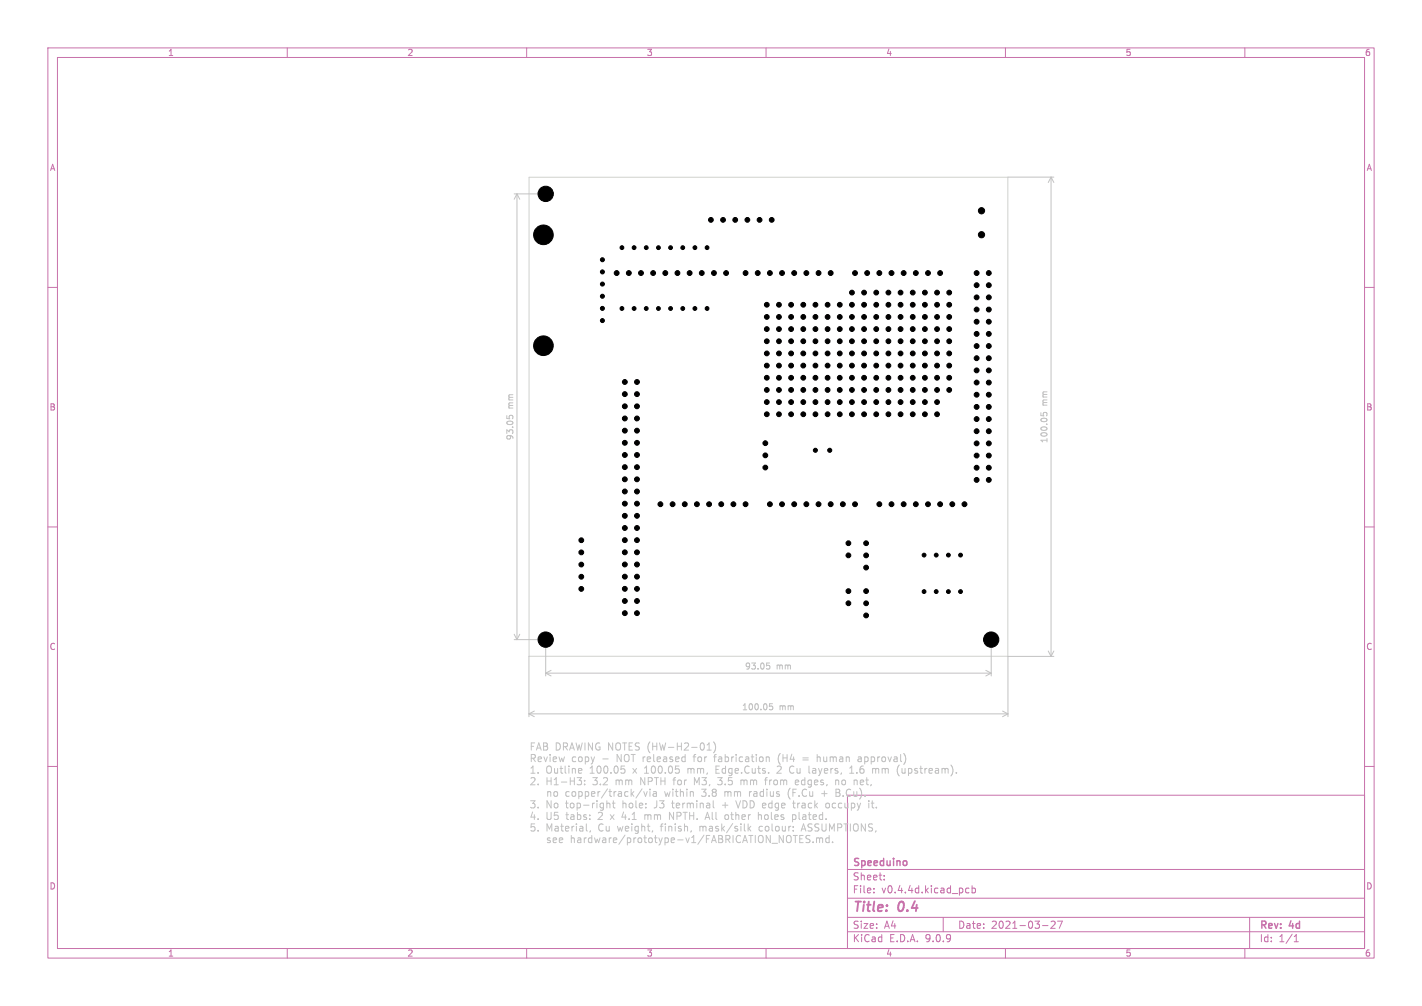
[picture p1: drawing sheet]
<svg xmlns="http://www.w3.org/2000/svg" width="297mm" height="210mm" viewBox="0 0 297 210" stroke-linecap="round" stroke-linejoin="round" font-family="sans-serif">
<defs><g id="words">
<g font-size="2.8" fill="#c872ab">
<text x="178" y="190.9">Title:</text>
<text x="187.7" y="190.9">0.4</text>
</g>
<g font-size="2.1" fill="#c2c2c2">
<text x="110.5" y="157.1">FAB DRAWING NOTES (HW-H2-01)</text>
<text x="110.5" y="159.5">Review</text>
<text x="110.5" y="162">1.</text>
<text x="114.1" y="162">Outline</text>
<text x="119.4" y="159.5">copy</text>
<text x="123.4" y="162">100.05</text>
<text x="129.3" y="159.5">NOT released</text>
<text x="132.7" y="162">x</text>
<text x="135.4" y="162">100.05</text>
<text x="144.7" y="162">mm,</text>
<text x="146" y="159.5">for</text>
<text x="150.6" y="159.5">fabrication</text>
<text x="150.8" y="162">Edge.Cuts.</text>
<text x="164" y="162">2</text>
<text x="164.1" y="159.5">(H4</text>
<text x="166.9" y="162">Cu</text>
<text x="169.6" y="159.5">=</text>
<text x="171.2" y="162">layers,</text>
<text x="172.9" y="159.5">human</text>
<text x="180" y="162">1.6</text>
<text x="181.8" y="159.5">approval)</text>
<text x="185.1" y="162">mm</text>
<text x="190.5" y="162">(upstream).</text>
<text x="110.5" y="164.4">2.</text>
<text x="114.1" y="164.4">H1-H3:</text>
<text x="114.8" y="166.8">no</text>
<text x="119" y="166.8">copper/track/via</text>
<text x="124.1" y="164.4">3.2</text>
<text x="129.1" y="164.4">mm</text>
<text x="134.5" y="164.4">NPTH</text>
<text x="140" y="166.8">within</text>
<text x="141.8" y="164.4">for</text>
<text x="146.3" y="164.4">M3,</text>
<text x="148" y="166.8">3.8</text>
<text x="151.6" y="164.4">3.5</text>
<text x="153" y="166.8">mm</text>
<text x="156.7" y="164.4">mm</text>
<text x="158.4" y="166.8">radius</text>
<text x="162.1" y="164.4">from</text>
<text x="166.8" y="166.8">(F.Cu</text>
<text x="168.7" y="164.4">edges,</text>
<text x="174.1" y="166.8">+</text>
<text x="177.3" y="164.4">no</text>
<text x="177.4" y="166.8">B.Cu).</text>
<text x="181.5" y="164.4">net,</text>
<text x="110.5" y="169.2">3.</text>
<text x="110.5" y="171.6">4.</text>
<text x="114.1" y="169.2">No</text>
<text x="114.1" y="171.6">U5</text>
<text x="118.4" y="169.2">top-right</text>
<text x="118.5" y="171.6">tabs:</text>
<text x="125.4" y="171.6">2</text>
<text x="130.5" y="169.2">hole:</text>
<text x="131" y="171.6">4.1</text>
<text x="136" y="171.6">mm</text>
<text x="137.5" y="169.2">J3</text>
<text x="141.4" y="171.6">NPTH.</text>
<text x="141.5" y="169.2">terminal</text>
<text x="149.4" y="171.6">All</text>
<text x="153.7" y="171.6">other</text>
<text x="155.5" y="169.2">VDD edge</text>
<text x="160.9" y="171.6">holes</text>
<text x="168" y="169.2">track</text>
<text x="168.3" y="171.6">plated.</text>
<text x="175" y="169.2">occupy</text>
<text x="110.5" y="174">5.</text>
<text x="114.1" y="174">Material,</text>
<text x="114.8" y="176.4">see</text>
<text x="120" y="176.4">hardware/prototype-v1/FABRICATION_NOTES.md.</text>
<text x="125.2" y="174">Cu</text>
<text x="129.5" y="174">weight,</text>
<text x="138.8" y="174">finish,</text>
<text x="147.2" y="174">mask/silk</text>
<text x="159.9" y="174">colour:</text>
<text x="169.1" y="174">ASSUMPTIONS,</text>
</g>
<g font-size="2.1" fill="#c872ab">
<text x="178" y="184">Sheet:</text>
<text x="178" y="181.2">Speeduino</text>
<text x="178" y="186.7">File:</text>
<text x="184.1" y="186.7">v0.4.4d.kicad_pcb</text>
<text x="178" y="196.9">KiCad</text>
<text x="178" y="194.1">Size:</text>
<text x="184.7" y="194.1">A4</text>
<text x="185.7" y="196.9">E.D.A.</text>
<text x="193.3" y="196.9">9.0.9</text>
<text x="200" y="194.1">Date:</text>
<text x="207" y="194.1">2021-03-27</text>
<text x="263" y="194.3">Rev:</text>
<text x="263" y="196.9">Id:</text>
<text x="267.1" y="196.9">1/1</text>
<text x="269.4" y="194.3">4d</text>
</g>
<g font-size="1.8" fill="#c872ab">
<text x="35" y="11.9">1</text>
<text x="85" y="11.9">2</text>
<text x="135" y="11.9">3</text>
<text x="185" y="11.9">4</text>
<text x="235" y="11.9">5</text>
<text x="285" y="11.9">6</text>
<text x="10.3" y="35.9">A</text>
<text x="285.4" y="35.9">A</text>
<text x="10.3" y="85.9">B</text>
<text x="285.3" y="85.9">B</text>
<text x="10.3" y="135.9">C</text>
<text x="285.3" y="135.9">C</text>
<text x="10.3" y="185.9">D</text>
<text x="285.3" y="185.9">D</text>
<text x="35" y="199.9">1</text>
<text x="85" y="199.9">2</text>
<text x="135" y="199.9">3</text>
<text x="185" y="199.9">4</text>
<text x="235" y="199.9">5</text>
<text x="285" y="199.9">6</text>
</g>
<g font-size="1.8" fill="#c2c2c2">
<text x="107.4" y="85.4" transform="rotate(-90 107.4 85.4)">mm</text>
<text x="219" y="84.8" transform="rotate(-90 219 84.8)">mm</text>
<text x="107.4" y="92" transform="rotate(-90 107.4 92)">93.05</text>
<text x="219" y="92.6" transform="rotate(-90 219 92.6)">100.05</text>
<text x="155.5" y="140">93.05</text>
<text x="162.1" y="140">mm</text>
<text x="154.9" y="148.5">100.05</text>
<text x="162.7" y="148.5">mm</text>
</g>
</g></defs>
<g fill="none" stroke="#c872ab" stroke-width=".21">
<path d="M10 10h277v190h-277zM12 12h273v186h-273zM60 10v2M110 10v2M160 10v2M210 10v2M260 10v2M10 60h2M285 60h2M10 110h2M285 110h2M10 160h2"/>
<path d="M177 166h108v32h-108zM285 160h2M60 198v2M110 198v2M160 198v2M177 194.5h108M177 191.5h108M177 187.5h108M177 181.5h108M182.5 186.3v.1M182.5 185.5v.1M184.7 183.6v.1"/>
<path d="M184.7 182.8v.1M197 191.5v3M202.4 185.5l-.4-.1-.3 .3 .1 .6h.6M203 185.5l.5-.1 .2 .3-.1 .6h-.6M203 184.9v1.5M210 198v2M217.7 193.2h1.2M219.5 192.4l.6-.1 .3 .4-.9 1.1h.9M220.9 192.3h1l-.7 1.5M260 198v2M261 191.5v6.5M270.3 196.6h.9"/>
<path d="M270.3 195.5l.4-.4v1.5"/>
</g>
<path d="M189.3 179.8v.7" fill="none" stroke="#c872ab" stroke-width=".3"/>
<path d="M110.5 37h100v100h-100z" fill="none" stroke="#d0d2cd" stroke-width=".21"/>
<g fill="none" stroke="#c2c2c2" stroke-width=".21">
<path d="M210.5 37h9.6M219.5 37v100M219.5 37l.6 1.1M219.5 37l-.6 1.1M107.4 40.5h6.6M108 40.5v93M108 40.5l.6 1.1M108 40.5l-.6 1.1M105.9 86.8v.6M106.3 87.2v-.3l.3-.2 .5 .1v.4M217.4 86.2v.6M217.9 86.8v-.5l.2-.2 .5 .1v.6"/>
<path d="M107.4 133.5h6.6v7.6M107.4 132.4l.6 1.1M108.6 132.4l-.6 1.1M110.5 137v12.6M115.1 139.9l-1.1 .6M160.1 138.4h.6M160.3 138.9h.3l.2 .2-.1 .5-.4 .1M205.9 139.9l1.1 .6M207 133.5v7.6M218.9 135.9l.6 1.1M220.1 137h-9.6v12.6M220.1 135.9l-.6 1.1"/>
<path d="M110.5 149h100M110.5 149l1.1 .6M111.6 148.4l-1.1 .6M114 140.5h93M114 140.5l1.1 .6M125.9 158.4h1.1M145 157.7v1.3M147.7 156.6h.8M147.7 155.5l.4-.4v1.5M149 154.9a1.72 1.72 0 0 1 0 2.3M149 158h.6M149.6 157.5l-.4 .2v1.3"/>
<path d="M150.2 159.9h-.7v1.5h.7M160.7 146.9h.6M160.7 147.4h.5l.2 .2-.1 .5h-.6M163 157.3a1.72 1.72 0 0 0 0 2.3M163.5 157.5v1.5M163.5 158.2h.9M167.7 158.2h1.1M167.7 158.6h1.1M170.7 157.5v1.5M172 158v.8l.5 .2M177.9 159.9v1.5M179.8 158.1l.1 .9"/>
<path d="M179.9 158.9l-.2 .1M179.9 158.4h-.2M180.6 158.1h.6M180.6 158.9h.6M180.6 158v1.5M207 140.5l-1.1 .6M209.4 148.4l1.1 .6M210.5 149l-1.1 .6M118.3 165.3l-.1 .2 .1 .7M119.3 174.4v1.5M120.5 162.3h1l-.5 .6M121.2 162.9l.3 .3v.3l-.3 .3"/>
<path d="M121.5 161.3l-.2 .1M121.5 160.6v.2l-.7 .1M122.1 163.7v.1M122.1 162.9v.1M122.5 173.4l.2 .1M123.3 173.4l-.1 .3M127.4 167.9v.8M127.5 170.1l.7 1M128.1 167.2v1.2l.4 .3M128.2 170.1l-.7 1M130.2 169.5l-.3 1.1h.9M130.5 160.6v.7"/>
<path d="M133.8 163.8v-1.5l.9 1.5M134.5 165.2l.3 1 .4-1M134.6 161.4h.9M134.7 170.1v1M134.7 170.2l.4-.1 .2 .2M134.7 160.3h-.1M135.3 170.3v.8M135.5 170.1l-.2 .2M135.7 165.2v1M136.5 165.3h.5l.1 .9M137 168.6l-.4 .1M137.1 165.6l-.5 .1-.2 .2 .2 .3h.5"/>
<path d="M137.9 172.5h.6M138.1 172.2v1.3M138.8 165.2l.3 1 .3-.7M140.2 167.7h.6M140.5 167.2v1.2l.3 .3M140.5 162.8h.6M140.7 169.6v1.5l-.9-1.5v1.5M143.7 160.4v1M144.1 160.4l-.4 .2M146 162.3l-.5 1.1-.5-1.1v1.5M146.2 172.5v1M146.5 166.1l.2 .1 .7-.1"/>
<path d="M146.6 172.5l-.4 .1M147.3 165.4l.1 .1M147.7 169.6l.5 1.5M149.5 160.6h.5M149.9 162.3h.9M150.7 163v.7l-.6 .1M150.9 168.1h1.1M151.5 165.3l.3-.1 .2 .3M151.5 167.5v1.2M152 165.5v.7M152.5 165.2l-.5 .3M152.6 170.1h.6"/>
<path d="M152.8 169.6v1.3l.2 .2M153.7 167.2l.5 1.5 .5-1.5M155.4 163v.8M156 163v.8M156.4 172.9l.4 .6M156.8 172.5l-.6 .6M157.9 165.2l-.4 .1M158 165.7h-.4l-.2 .2 .1 .3h.5M159.2 172.6l-.4-.1-.3 .3 .2 .6h.5M159.7 170.4l.1 .6h.5M160.7 162.8v1M162.3 160.1l.6-.2 .3 .4-1 1.1h1"/>
<path d="M164.7 166.4l.3 .4M165.6 165.5h.5M165.6 164.7v1.5M165.8 161.3h-.1M166.6 167.7v1M166.7 167.8l-.1 .1M166.9 169.6v1.3l.2 .2M167.3 173.5l.5-1.5 .5 1.5M167.5 173.1h.7M167.8 170.1h-.1M167.8 170.5l-.2 .2 .2 .4M168.1 162.9l-.4-.1-.3 .3 .1 .7h.6"/>
<path d="M168.5 175l.5 .3 .2 .3-.3 .3-.6-.1M169.8 175.8v.1M169.9 160.4h.3l.2 .2v.8M170.4 161.3l-.5 .1M170.4 160.8h-.5M170.5 174.9v1M171.1 175l.1 .1M171.2 175.1v.8M171.2 175v.1M171.6 165.7h1.1M171.7 175l.1 .9M172.5 175v.8l.2 .1 .5-.1"/>
<path d="M173.2 167.8v.7M173.2 174.4v1.5M173.9 175.8v.1M174.4 167.7h-.4l-.2 .2 .1 .6 .5 .2M174.6 164.7v1.5M175.8 163.1v.4l.3 .3 .4-.1 .1-.6M176.1 166.1v.1M176.8 165.1l-.1 .5 .2 .4M177.5 161.4h.8M179 161.3v.1M180.3 162.9l.1 .3-.7 .1M180.8 162.8h.6"/>
<path d="M182.2 167.2v1.2M182.2 168.6l.3 .1M183 168.5v.2M184.2 160.4v1M189.7 161.3l.5 .1M189.7 160.4v1.5"/>
</g>
<g fill="#000" stroke="#000" stroke-width=".21">
<circle cx="113.5" cy="49" r="2.05"/>
<circle cx="114" cy="40.5" r="1.6"/>
<circle cx="125.8" cy="54.2" r=".42"/>
<circle cx="125.8" cy="56.8" r=".42"/>
<circle cx="125.8" cy="59.3" r=".42"/>
<circle cx="128.8" cy="57" r=".51"/>
<circle cx="129.9" cy="51.7" r=".4"/>
<circle cx="131.3" cy="57" r=".51"/>
<circle cx="132.4" cy="51.7" r=".4"/>
<circle cx="133.9" cy="57" r=".51"/>
<circle cx="135" cy="51.7" r=".4"/>
<circle cx="136.4" cy="57" r=".51"/>
<circle cx="137.5" cy="51.7" r=".4"/>
<circle cx="139" cy="57" r=".51"/>
<circle cx="140.1" cy="51.7" r=".4"/>
<circle cx="141.5" cy="57" r=".51"/>
<circle cx="142.6" cy="51.7" r=".4"/>
<circle cx="144" cy="57" r=".51"/>
<circle cx="145.1" cy="51.7" r=".4"/>
<circle cx="146.6" cy="57" r=".51"/>
<circle cx="147.7" cy="51.7" r=".4"/>
<circle cx="148.5" cy="45.9" r=".5"/>
<circle cx="149.1" cy="57" r=".51"/>
<circle cx="151" cy="45.9" r=".5"/>
<circle cx="151.7" cy="57" r=".51"/>
<circle cx="153.6" cy="45.9" r=".5"/>
<circle cx="155.7" cy="57" r=".51"/>
<circle cx="156.1" cy="45.9" r=".5"/>
<circle cx="158.3" cy="57" r=".51"/>
<circle cx="158.6" cy="45.9" r=".5"/>
<circle cx="160.8" cy="57" r=".51"/>
<circle cx="161.2" cy="45.9" r=".5"/>
<circle cx="163.3" cy="57" r=".51"/>
<circle cx="165.9" cy="57" r=".51"/>
<circle cx="168.4" cy="57" r=".51"/>
<circle cx="171" cy="57" r=".51"/>
<circle cx="173.5" cy="57" r=".51"/>
<circle cx="178.6" cy="57" r=".51"/>
<circle cx="181.1" cy="57" r=".51"/>
<circle cx="183.7" cy="57" r=".51"/>
<circle cx="186.2" cy="57" r=".51"/>
<circle cx="188.7" cy="57" r=".51"/>
<circle cx="191.3" cy="57" r=".51"/>
<circle cx="193.8" cy="57" r=".51"/>
<circle cx="196.4" cy="57" r=".51"/>
<circle cx="204" cy="57" r=".51"/>
<circle cx="204" cy="59.5" r=".51"/>
<circle cx="205" cy="49" r=".65"/>
<circle cx="205" cy="44" r=".65"/>
<circle cx="206.5" cy="57" r=".51"/>
<circle cx="206.5" cy="59.5" r=".51"/>
<circle cx="113.5" cy="72.2" r="2.05"/>
<circle cx="125.8" cy="66.9" r=".42"/>
<circle cx="125.8" cy="64.4" r=".42"/>
<circle cx="125.8" cy="61.8" r=".42"/>
<circle cx="129.9" cy="64.4" r=".4"/>
<circle cx="130.5" cy="79.7" r=".51"/>
<circle cx="132.4" cy="64.4" r=".4"/>
<circle cx="133" cy="79.7" r=".51"/>
<circle cx="135" cy="64.4" r=".4"/>
<circle cx="137.5" cy="64.4" r=".4"/>
<circle cx="140.1" cy="64.4" r=".4"/>
<circle cx="142.6" cy="64.4" r=".4"/>
<circle cx="145.1" cy="64.4" r=".4"/>
<circle cx="147.7" cy="64.4" r=".4"/>
<circle cx="160.2" cy="76.3" r=".5"/>
<circle cx="160.2" cy="73.8" r=".5"/>
<circle cx="160.2" cy="68.7" r=".5"/>
<circle cx="160.2" cy="63.6" r=".5"/>
<circle cx="160.2" cy="66.2" r=".5"/>
<circle cx="160.2" cy="78.9" r=".5"/>
<circle cx="160.2" cy="71.2" r=".5"/>
<circle cx="162.7" cy="78.9" r=".5"/>
<circle cx="162.7" cy="63.6" r=".5"/>
<circle cx="162.7" cy="76.3" r=".5"/>
<circle cx="162.7" cy="66.2" r=".5"/>
<circle cx="162.7" cy="73.8" r=".5"/>
<circle cx="162.7" cy="68.7" r=".5"/>
<circle cx="162.7" cy="71.2" r=".5"/>
<circle cx="165.2" cy="71.2" r=".5"/>
<circle cx="165.2" cy="63.6" r=".5"/>
<circle cx="165.2" cy="66.2" r=".5"/>
<circle cx="165.2" cy="68.7" r=".5"/>
<circle cx="165.2" cy="73.8" r=".5"/>
<circle cx="165.2" cy="76.3" r=".5"/>
<circle cx="165.2" cy="78.9" r=".5"/>
<circle cx="167.8" cy="73.8" r=".5"/>
<circle cx="167.8" cy="76.3" r=".5"/>
<circle cx="167.8" cy="78.9" r=".5"/>
<circle cx="167.8" cy="63.6" r=".5"/>
<circle cx="167.8" cy="68.7" r=".5"/>
<circle cx="167.8" cy="66.2" r=".5"/>
<circle cx="167.8" cy="71.2" r=".5"/>
<circle cx="170.3" cy="78.9" r=".5"/>
<circle cx="170.3" cy="73.8" r=".5"/>
<circle cx="170.3" cy="76.3" r=".5"/>
<circle cx="170.3" cy="66.2" r=".5"/>
<circle cx="170.3" cy="71.2" r=".5"/>
<circle cx="170.3" cy="63.6" r=".5"/>
<circle cx="170.3" cy="68.7" r=".5"/>
<circle cx="172.9" cy="63.6" r=".5"/>
<circle cx="172.9" cy="68.7" r=".5"/>
<circle cx="172.9" cy="66.2" r=".5"/>
<circle cx="172.9" cy="78.9" r=".5"/>
<circle cx="172.9" cy="71.2" r=".5"/>
<circle cx="172.9" cy="73.8" r=".5"/>
<circle cx="172.9" cy="76.3" r=".5"/>
<circle cx="175.4" cy="63.6" r=".5"/>
<circle cx="175.4" cy="68.7" r=".5"/>
<circle cx="175.4" cy="66.2" r=".5"/>
<circle cx="175.4" cy="71.2" r=".5"/>
<circle cx="175.4" cy="76.3" r=".5"/>
<circle cx="175.4" cy="78.9" r=".5"/>
<circle cx="175.4" cy="73.8" r=".5"/>
<circle cx="177.9" cy="63.6" r=".5"/>
<circle cx="177.9" cy="78.9" r=".5"/>
<circle cx="177.9" cy="68.7" r=".5"/>
<circle cx="177.9" cy="66.2" r=".5"/>
<circle cx="177.9" cy="71.2" r=".5"/>
<circle cx="177.9" cy="61.1" r=".5"/>
<circle cx="177.9" cy="73.8" r=".5"/>
<circle cx="177.9" cy="76.3" r=".5"/>
<circle cx="180.5" cy="61.1" r=".5"/>
<circle cx="180.5" cy="68.7" r=".5"/>
<circle cx="180.5" cy="71.2" r=".5"/>
<circle cx="180.5" cy="66.2" r=".5"/>
<circle cx="180.5" cy="78.9" r=".5"/>
<circle cx="180.5" cy="63.6" r=".5"/>
<circle cx="180.5" cy="73.8" r=".5"/>
<circle cx="180.5" cy="76.3" r=".5"/>
<circle cx="183" cy="78.9" r=".5"/>
<circle cx="183" cy="63.6" r=".5"/>
<circle cx="183" cy="68.7" r=".5"/>
<circle cx="183" cy="76.3" r=".5"/>
<circle cx="183" cy="66.2" r=".5"/>
<circle cx="183" cy="61.1" r=".5"/>
<circle cx="183" cy="73.8" r=".5"/>
<circle cx="183" cy="71.2" r=".5"/>
<circle cx="185.6" cy="78.9" r=".5"/>
<circle cx="185.6" cy="61.1" r=".5"/>
<circle cx="185.6" cy="66.2" r=".5"/>
<circle cx="185.6" cy="68.7" r=".5"/>
<circle cx="185.6" cy="71.2" r=".5"/>
<circle cx="185.6" cy="73.8" r=".5"/>
<circle cx="185.6" cy="76.3" r=".5"/>
<circle cx="185.6" cy="63.6" r=".5"/>
<circle cx="188.1" cy="78.9" r=".5"/>
<circle cx="188.1" cy="66.2" r=".5"/>
<circle cx="188.1" cy="68.7" r=".5"/>
<circle cx="188.1" cy="71.2" r=".5"/>
<circle cx="188.1" cy="73.8" r=".5"/>
<circle cx="188.1" cy="76.3" r=".5"/>
<circle cx="188.1" cy="61.1" r=".5"/>
<circle cx="188.1" cy="63.6" r=".5"/>
<circle cx="190.6" cy="61.1" r=".5"/>
<circle cx="190.6" cy="73.8" r=".5"/>
<circle cx="190.6" cy="78.9" r=".5"/>
<circle cx="190.6" cy="63.6" r=".5"/>
<circle cx="190.6" cy="68.7" r=".5"/>
<circle cx="190.6" cy="76.3" r=".5"/>
<circle cx="190.6" cy="66.2" r=".5"/>
<circle cx="190.6" cy="71.2" r=".5"/>
<circle cx="193.2" cy="68.7" r=".5"/>
<circle cx="193.2" cy="63.6" r=".5"/>
<circle cx="193.2" cy="78.9" r=".5"/>
<circle cx="193.2" cy="76.3" r=".5"/>
<circle cx="193.2" cy="71.2" r=".5"/>
<circle cx="193.2" cy="61.1" r=".5"/>
<circle cx="193.2" cy="66.2" r=".5"/>
<circle cx="193.2" cy="73.8" r=".5"/>
<circle cx="195.7" cy="76.3" r=".5"/>
<circle cx="195.7" cy="68.7" r=".5"/>
<circle cx="195.7" cy="61.1" r=".5"/>
<circle cx="195.7" cy="78.9" r=".5"/>
<circle cx="195.7" cy="63.6" r=".5"/>
<circle cx="195.7" cy="66.2" r=".5"/>
<circle cx="195.7" cy="71.2" r=".5"/>
<circle cx="195.7" cy="73.8" r=".5"/>
<circle cx="198.3" cy="78.9" r=".5"/>
<circle cx="198.3" cy="71.2" r=".5"/>
<circle cx="198.3" cy="68.7" r=".5"/>
<circle cx="198.3" cy="66.2" r=".5"/>
<circle cx="198.3" cy="63.6" r=".5"/>
<circle cx="198.3" cy="73.8" r=".5"/>
<circle cx="198.3" cy="61.1" r=".5"/>
<circle cx="198.3" cy="76.3" r=".5"/>
<circle cx="204" cy="72.2" r=".51"/>
<circle cx="204" cy="77.3" r=".51"/>
<circle cx="204" cy="79.9" r=".51"/>
<circle cx="204" cy="74.8" r=".51"/>
<circle cx="204" cy="64.6" r=".51"/>
<circle cx="204" cy="69.7" r=".51"/>
<circle cx="204" cy="62.1" r=".51"/>
<circle cx="204" cy="67.2" r=".51"/>
<circle cx="206.5" cy="64.6" r=".51"/>
<circle cx="206.5" cy="69.7" r=".51"/>
<circle cx="206.5" cy="72.2" r=".51"/>
<circle cx="206.5" cy="74.8" r=".51"/>
<circle cx="206.5" cy="62.1" r=".51"/>
<circle cx="206.5" cy="67.2" r=".51"/>
<circle cx="206.5" cy="77.3" r=".51"/>
<circle cx="206.5" cy="79.9" r=".51"/>
<circle cx="130.5" cy="92.4" r=".51"/>
<circle cx="130.5" cy="82.3" r=".51"/>
<circle cx="130.5" cy="89.9" r=".51"/>
<circle cx="130.5" cy="87.4" r=".51"/>
<circle cx="130.5" cy="95" r=".51"/>
<circle cx="130.5" cy="84.8" r=".51"/>
<circle cx="130.5" cy="97.5" r=".51"/>
<circle cx="133" cy="95" r=".51"/>
<circle cx="133" cy="92.4" r=".51"/>
<circle cx="133" cy="82.3" r=".51"/>
<circle cx="133" cy="97.5" r=".51"/>
<circle cx="133" cy="84.8" r=".51"/>
<circle cx="133" cy="87.4" r=".51"/>
<circle cx="133" cy="89.9" r=".51"/>
<circle cx="159.8" cy="95.1" r=".5"/>
<circle cx="159.8" cy="92.5" r=".5"/>
<circle cx="159.8" cy="97.6" r=".5"/>
<circle cx="160.2" cy="81.4" r=".5"/>
<circle cx="160.2" cy="86.5" r=".5"/>
<circle cx="160.2" cy="83.9" r=".5"/>
<circle cx="162.7" cy="81.4" r=".5"/>
<circle cx="162.7" cy="83.9" r=".5"/>
<circle cx="162.7" cy="86.5" r=".5"/>
<circle cx="165.2" cy="81.4" r=".5"/>
<circle cx="165.2" cy="83.9" r=".5"/>
<circle cx="165.2" cy="86.5" r=".5"/>
<circle cx="167.8" cy="83.9" r=".5"/>
<circle cx="167.8" cy="81.4" r=".5"/>
<circle cx="167.8" cy="86.5" r=".5"/>
<circle cx="170.3" cy="94" r=".42"/>
<circle cx="170.3" cy="83.9" r=".5"/>
<circle cx="170.3" cy="86.5" r=".5"/>
<circle cx="170.3" cy="81.4" r=".5"/>
<circle cx="172.9" cy="81.4" r=".5"/>
<circle cx="172.9" cy="83.9" r=".5"/>
<circle cx="172.9" cy="86.5" r=".5"/>
<circle cx="173.3" cy="94" r=".42"/>
<circle cx="175.4" cy="81.4" r=".5"/>
<circle cx="175.4" cy="83.9" r=".5"/>
<circle cx="175.4" cy="86.5" r=".5"/>
<circle cx="177.9" cy="81.4" r=".5"/>
<circle cx="177.9" cy="86.5" r=".5"/>
<circle cx="177.9" cy="83.9" r=".5"/>
<circle cx="180.5" cy="81.4" r=".5"/>
<circle cx="180.5" cy="83.9" r=".5"/>
<circle cx="180.5" cy="86.5" r=".5"/>
<circle cx="183" cy="86.5" r=".5"/>
<circle cx="183" cy="83.9" r=".5"/>
<circle cx="183" cy="81.4" r=".5"/>
<circle cx="185.6" cy="83.9" r=".5"/>
<circle cx="185.6" cy="81.4" r=".5"/>
<circle cx="185.6" cy="86.5" r=".5"/>
<circle cx="188.1" cy="83.9" r=".5"/>
<circle cx="188.1" cy="86.5" r=".5"/>
<circle cx="188.1" cy="81.4" r=".5"/>
<circle cx="190.6" cy="81.4" r=".5"/>
<circle cx="190.6" cy="86.5" r=".5"/>
<circle cx="190.6" cy="83.9" r=".5"/>
<circle cx="193.2" cy="81.4" r=".5"/>
<circle cx="193.2" cy="86.5" r=".5"/>
<circle cx="193.2" cy="83.9" r=".5"/>
<circle cx="195.7" cy="86.5" r=".5"/>
<circle cx="195.7" cy="83.9" r=".5"/>
<circle cx="195.7" cy="81.4" r=".5"/>
<circle cx="198.3" cy="81.4" r=".5"/>
<circle cx="204" cy="90" r=".51"/>
<circle cx="204" cy="97.6" r=".51"/>
<circle cx="204" cy="95.1" r=".51"/>
<circle cx="204" cy="87.5" r=".51"/>
<circle cx="204" cy="82.4" r=".51"/>
<circle cx="204" cy="92.6" r=".51"/>
<circle cx="204" cy="84.9" r=".51"/>
<circle cx="206.5" cy="82.4" r=".51"/>
<circle cx="206.5" cy="92.6" r=".51"/>
<circle cx="206.5" cy="95.1" r=".51"/>
<circle cx="206.5" cy="97.6" r=".51"/>
<circle cx="206.5" cy="84.9" r=".51"/>
<circle cx="206.5" cy="87.5" r=".51"/>
<circle cx="206.5" cy="90" r=".51"/>
<circle cx="121.4" cy="115.3" r=".5"/>
<circle cx="121.4" cy="117.9" r=".5"/>
<circle cx="121.4" cy="112.8" r=".5"/>
<circle cx="130.5" cy="102.6" r=".51"/>
<circle cx="130.5" cy="100.1" r=".51"/>
<circle cx="130.5" cy="110.2" r=".51"/>
<circle cx="130.5" cy="112.8" r=".51"/>
<circle cx="130.5" cy="105.1" r=".51"/>
<circle cx="130.5" cy="107.7" r=".51"/>
<circle cx="130.5" cy="117.8" r=".51"/>
<circle cx="130.5" cy="115.3" r=".51"/>
<circle cx="133" cy="102.6" r=".51"/>
<circle cx="133" cy="105.1" r=".51"/>
<circle cx="133" cy="112.8" r=".51"/>
<circle cx="133" cy="115.3" r=".51"/>
<circle cx="133" cy="100.1" r=".51"/>
<circle cx="133" cy="110.2" r=".51"/>
<circle cx="133" cy="117.8" r=".51"/>
<circle cx="133" cy="107.7" r=".51"/>
<circle cx="137.9" cy="105.3" r=".51"/>
<circle cx="140.5" cy="105.3" r=".51"/>
<circle cx="143" cy="105.3" r=".51"/>
<circle cx="145.6" cy="105.3" r=".51"/>
<circle cx="148.1" cy="105.3" r=".51"/>
<circle cx="150.6" cy="105.3" r=".51"/>
<circle cx="153.2" cy="105.3" r=".51"/>
<circle cx="155.7" cy="105.3" r=".51"/>
<circle cx="160.8" cy="105.3" r=".51"/>
<circle cx="163.3" cy="105.3" r=".51"/>
<circle cx="165.9" cy="105.3" r=".51"/>
<circle cx="168.4" cy="105.3" r=".51"/>
<circle cx="171" cy="105.3" r=".51"/>
<circle cx="173.5" cy="105.3" r=".51"/>
<circle cx="176" cy="105.3" r=".51"/>
<circle cx="177.2" cy="113.4" r=".5"/>
<circle cx="177.2" cy="115.9" r=".5"/>
<circle cx="178.6" cy="105.3" r=".51"/>
<circle cx="180.9" cy="113.4" r=".5"/>
<circle cx="180.9" cy="115.9" r=".5"/>
<circle cx="180.9" cy="118.5" r=".5"/>
<circle cx="183.7" cy="105.3" r=".51"/>
<circle cx="186.2" cy="105.3" r=".51"/>
<circle cx="188.7" cy="105.3" r=".51"/>
<circle cx="191.3" cy="105.3" r=".51"/>
<circle cx="193" cy="115.9" r=".4"/>
<circle cx="193.8" cy="105.3" r=".51"/>
<circle cx="195.5" cy="115.9" r=".4"/>
<circle cx="196.4" cy="105.3" r=".51"/>
<circle cx="198.1" cy="115.9" r=".4"/>
<circle cx="198.9" cy="105.3" r=".51"/>
<circle cx="200.6" cy="115.9" r=".4"/>
<circle cx="201.4" cy="105.3" r=".51"/>
<circle cx="204" cy="100.2" r=".51"/>
<circle cx="206.5" cy="100.2" r=".51"/>
<circle cx="114" cy="133.5" r="1.6"/>
<circle cx="121.4" cy="122.9" r=".5"/>
<circle cx="121.4" cy="120.4" r=".5"/>
<circle cx="130.5" cy="128" r=".51"/>
<circle cx="130.5" cy="125.5" r=".51"/>
<circle cx="130.5" cy="122.9" r=".51"/>
<circle cx="130.5" cy="120.4" r=".51"/>
<circle cx="133" cy="128" r=".51"/>
<circle cx="133" cy="125.5" r=".51"/>
<circle cx="133" cy="120.4" r=".51"/>
<circle cx="133" cy="122.9" r=".51"/>
<circle cx="177.2" cy="125.9" r=".5"/>
<circle cx="177.2" cy="123.4" r=".5"/>
<circle cx="180.9" cy="125.9" r=".5"/>
<circle cx="180.9" cy="123.4" r=".5"/>
<circle cx="180.9" cy="128.5" r=".5"/>
<circle cx="193" cy="123.5" r=".4"/>
<circle cx="195.5" cy="123.5" r=".4"/>
<circle cx="198.1" cy="123.5" r=".4"/>
<circle cx="200.6" cy="123.5" r=".4"/>
<circle cx="207" cy="133.5" r="1.6"/>
</g>
<use href="#words"/>
</svg>
